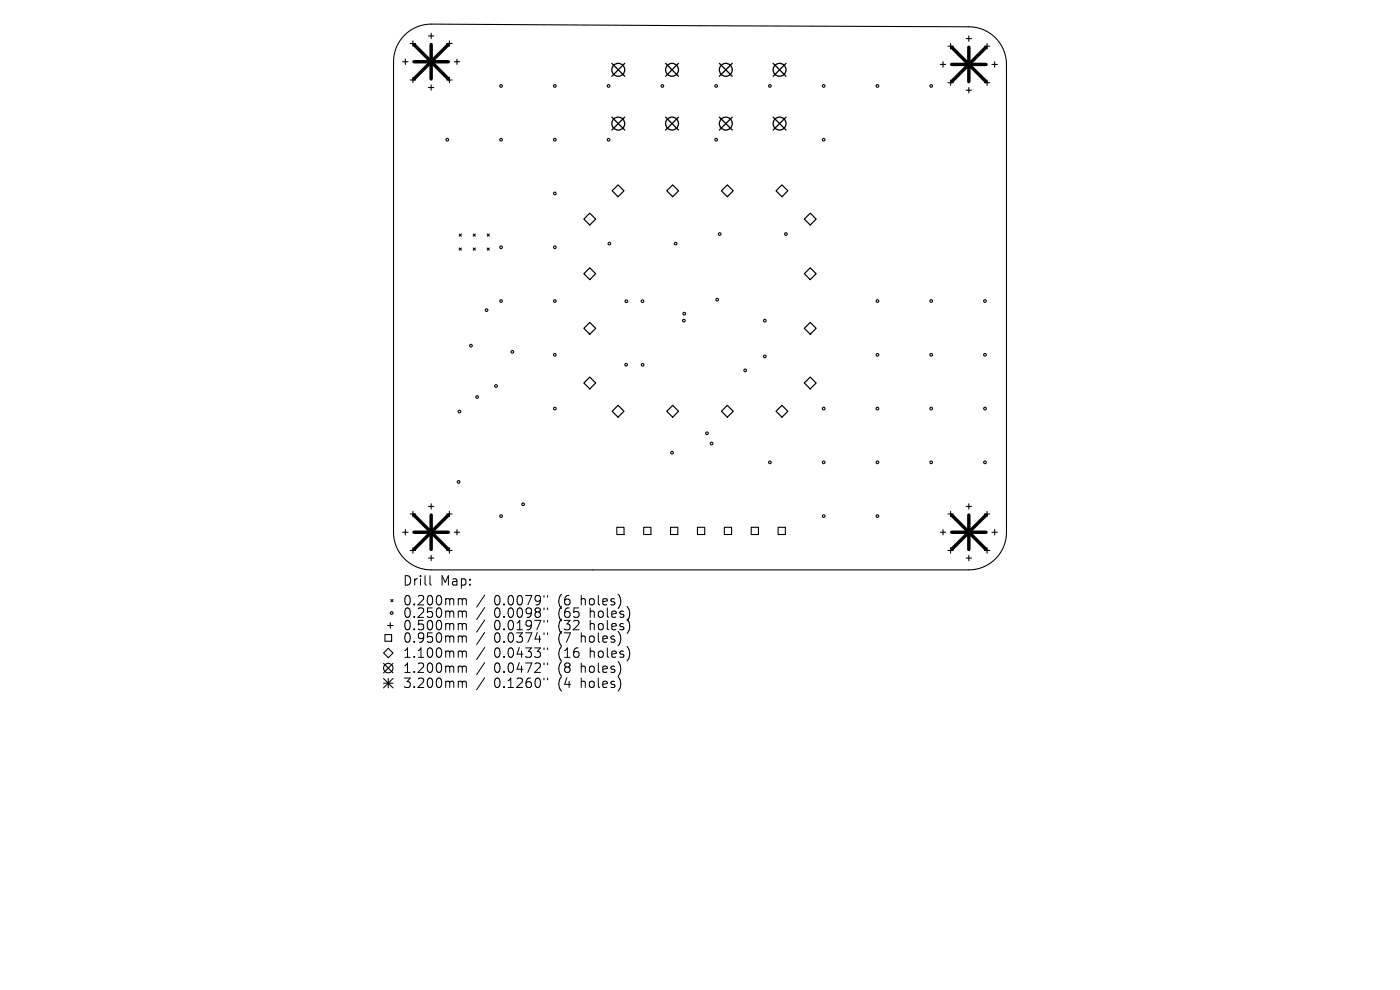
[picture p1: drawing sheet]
<svg xmlns="http://www.w3.org/2000/svg" width="297mm" height="210mm" viewBox="0 0 297 210" stroke-linecap="round" stroke-linejoin="round" font-family="sans-serif">
<defs><g id="words">
<g font-size="2.8">
<text x="85.4" y="124.5">Drill</text>
<text x="93.4" y="124.5">Map:</text>
<text x="85.4" y="128.7">0.200mm</text>
<text x="85.4" y="131.3">0.250mm</text>
<text x="104.8" y="128.7">0.0079&quot;</text>
<text x="104.8" y="131.3">0.0098&quot;</text>
<text x="118.5" y="128.7">(6</text>
<text x="118.5" y="131.3">(65</text>
<text x="123.5" y="128.7">holes)</text>
<text x="125.4" y="131.3">holes)</text>
<text x="85.4" y="134">0.500mm</text>
<text x="85.4" y="136.6">0.950mm</text>
<text x="104.8" y="134">0.0197&quot;</text>
<text x="104.8" y="136.6">0.0374&quot;</text>
<text x="118.5" y="134">(32</text>
<text x="118.5" y="136.6">(7</text>
<text x="123.5" y="136.6">holes)</text>
<text x="125.4" y="134">holes)</text>
<text x="85.4" y="139.8">1.100mm</text>
<text x="85.4" y="143">1.200mm</text>
<text x="104.8" y="139.8">0.0433&quot;</text>
<text x="104.8" y="143">0.0472&quot;</text>
<text x="118.5" y="139.8">(16</text>
<text x="118.5" y="143">(8</text>
<text x="123.5" y="143">holes)</text>
<text x="125.4" y="139.8">holes)</text>
<text x="85.4" y="146.2">3.200mm</text>
<text x="104.8" y="146.2">0.1260&quot;</text>
<text x="118.5" y="146.2">(4</text>
<text x="123.5" y="146.2">holes)</text>
</g>
</g></defs>
<g fill="none" stroke="#000" stroke-width=".23">
<path d="M85.4 13.1h1.2M85.8 7.5a8 8 0 0 1 5.7-2.4l114 .6a8 8 0 0 1 8 8v99.2a8 8 0 0 1-8 8h-114a8 8 0 0 1-8-8v-99.8a8 8 0 0 1 2.3-5.6zM86 12.5v1.2M87 9.2h1.2M87 17h1.2M87.6 8.7v1.1M87.6 16.4v1.1M90.9 7.6h1.1M90.9 18.6h1.1M91.5 7.1v1.1M91.5 18v1.1M94.8 9.2h1.1"/>
<path d="M94.8 17h1.1M95.3 8.7v1.1M95.3 16.4v1.1M96.4 13.1h1.1M96.9 12.5v1.2M199.5 13.7h1.1M200.1 13.1v1.1M201.1 9.8h1.1M201.1 17.5h1.1M201.7 9.2v1.2M201.7 17v1.1M205 8.2h1.1"/>
<path d="M205 19.1h1.1M205.5 7.6v1.2M205.5 18.6v1.1M208.8 9.8h1.2M208.8 17.5h1.2M209.4 9.2v1.2M209.4 17v1.1M210.4 13.7h1.2M211 13.1v1.1M97.4 49.6l.5 .5M97.4 52.6l.5 .5M97.9 49.6l-.5 .5"/>
<path d="M97.9 52.6l-.5 .5M100.4 52.6l.4 .5M100.4 49.6l.4 .5M100.8 49.6l-.4 .5M100.8 52.6l-.4 .5M103.4 52.6l.4 .5M103.4 49.6l.4 .5M103.8 49.6l-.4 .5M103.8 52.6l-.4 .5M85.4 112.9h1.2M86 112.3v1.2M87 109h1.2"/>
<path d="M87 116.8h1.2M87.6 108.5v1.1M87.6 116.2v1.1M90.9 107.4h1.1M90.9 118.4h1.1M91.5 106.9v1.1M91.5 117.8v1.2M94.8 109h1.1M94.8 116.8h1.1M95.3 108.5v1.1M95.3 116.2v1.1M96.4 112.9h1.1"/>
<path d="M96.9 112.3v1.2M130.9 111.9h1.5v1.5h-1.5zM136.6 111.9h1.5v1.5h-1.5zM142.3 111.9h1.5v1.5h-1.5zM148 111.9h1.5v1.5h-1.5zM153.7 111.9h1.5v1.5h-1.5zM159.4 111.9h1.5v1.5h-1.5zM165.1 111.9h1.5v1.5h-1.5zM199.5 112.9h1.1M200.1 112.3v1.2M201.1 109h1.1M201.1 116.8h1.1"/>
<path d="M201.7 108.5v1.1M201.7 116.2v1.1M205 107.4h1.1M205 118.4h1.1M205.5 106.9v1.1M205.5 117.8v1.2M208.8 109h1.2M208.8 116.8h1.2M209.4 108.5v1.1M209.4 116.2v1.1M210.4 112.9h1.2M211 112.3v1.2"/>
<path d="M81.7 134.6h1.4v1.4h-1.4zM82.2 132.7h1.2M82.4 137.5l1 1-1 1-1-1zM82.8 132.1v1.2M82.9 127.2l.5 .4M83.4 127.2l-.5 .4M81.4 140.7l2 2M81.4 143.9l2 2M81.4 144.9h2M82.4 143.9v2M83.4 140.7l-2 2M83.4 143.9l-2 2"/>
<circle cx="106.3" cy="18.2" r=".29"/>
<circle cx="117.7" cy="18.2" r=".29"/>
<circle cx="129.1" cy="18.2" r=".29"/>
<circle cx="140.5" cy="18.2" r=".29"/>
<circle cx="151.9" cy="18.2" r=".29"/>
<circle cx="163.3" cy="18.2" r=".29"/>
<circle cx="174.7" cy="18.2" r=".29"/>
<circle cx="186.1" cy="18.2" r=".29"/>
<circle cx="197.5" cy="18.2" r=".29"/>
<circle cx="94.9" cy="29.6" r=".29"/>
<circle cx="106.3" cy="29.6" r=".29"/>
<circle cx="117.7" cy="29.6" r=".29"/>
<circle cx="129.1" cy="29.6" r=".29"/>
<circle cx="151.9" cy="29.6" r=".29"/>
<circle cx="174.7" cy="29.6" r=".29"/>
<circle cx="106.3" cy="52.5" r=".29"/>
<circle cx="117.7" cy="52.5" r=".29"/>
<circle cx="117.7" cy="41" r=".29"/>
<circle cx="129.3" cy="51.7" r=".29"/>
<circle cx="143.3" cy="51.7" r=".29"/>
<circle cx="152.7" cy="49.6" r=".29"/>
<circle cx="166.7" cy="49.6" r=".29"/>
<circle cx="99.9" cy="73.3" r=".29"/>
<circle cx="103.2" cy="65.8" r=".29"/>
<circle cx="106.3" cy="63.9" r=".29"/>
<circle cx="108.7" cy="74.6" r=".29"/>
<circle cx="117.7" cy="75.3" r=".29"/>
<circle cx="117.7" cy="63.9" r=".29"/>
<circle cx="132.8" cy="77.4" r=".29"/>
<circle cx="132.9" cy="63.9" r=".29"/>
<circle cx="136.3" cy="63.9" r=".29"/>
<circle cx="136.3" cy="77.4" r=".29"/>
<circle cx="145.1" cy="68" r=".29"/>
<circle cx="145.2" cy="66.5" r=".29"/>
<circle cx="152.2" cy="63.6" r=".29"/>
<circle cx="158.1" cy="78.6" r=".29"/>
<circle cx="162.2" cy="68" r=".29"/>
<circle cx="162.2" cy="75.6" r=".29"/>
<circle cx="186.1" cy="75.3" r=".29"/>
<circle cx="186.1" cy="63.9" r=".29"/>
<circle cx="197.5" cy="75.3" r=".29"/>
<circle cx="197.5" cy="63.9" r=".29"/>
<circle cx="209" cy="75.3" r=".29"/>
<circle cx="209" cy="63.9" r=".29"/>
<circle cx="97.5" cy="87.3" r=".29"/>
<circle cx="101.2" cy="84.2" r=".29"/>
<circle cx="105.2" cy="81.9" r=".29"/>
<circle cx="117.7" cy="86.7" r=".29"/>
<circle cx="142.6" cy="96" r=".29"/>
<circle cx="150" cy="91.9" r=".29"/>
<circle cx="151" cy="94.1" r=".29"/>
<circle cx="163.3" cy="98.1" r=".29"/>
<circle cx="174.7" cy="98.1" r=".29"/>
<circle cx="174.7" cy="86.7" r=".29"/>
<circle cx="186.1" cy="98.1" r=".29"/>
<circle cx="186.1" cy="86.7" r=".29"/>
<circle cx="197.5" cy="98.1" r=".29"/>
<circle cx="197.5" cy="86.7" r=".29"/>
<circle cx="209" cy="98.1" r=".29"/>
<circle cx="209" cy="86.7" r=".29"/>
<circle cx="97.3" cy="102.2" r=".29"/>
<circle cx="106.3" cy="109.5" r=".29"/>
<circle cx="111" cy="107" r=".29"/>
<circle cx="174.7" cy="109.5" r=".29"/>
<circle cx="186.1" cy="109.5" r=".29"/>
<circle cx="83.1" cy="130" r=".29"/>
<circle cx="82.4" cy="141.7" r="1"/>
</g>
<g fill="none" stroke="#000" stroke-width=".25">
<path d="M131.1 39.2l1.3 1.3-1.3 1.2-1.2-1.2zM123.9 46.5l1.2-1.3 1.3 1.3-1.3 1.2zM123.9 58.1l1.2-1.3 1.3 1.3-1.3 1.2zM141.5 40.5l1.2-1.3 1.3 1.3-1.3 1.2zM153 40.5l1.3-1.3 1.3 1.3-1.3 1.2zM164.6 40.5l1.3-1.3 1.2 1.3-1.2 1.2zM171.9 45.2l1.2 1.3-1.2 1.2-1.3-1.2zM171.9 56.8l1.2 1.3-1.2 1.2-1.3-1.2zM123.9 69.7l1.2-1.3 1.3 1.3-1.3 1.2zM171.9 68.4l1.2 1.3-1.2 1.2-1.3-1.2zM171.9 80l1.2 1.2-1.2 1.3-1.3-1.3zM123.9 81.2l1.2-1.2 1.3 1.2-1.3 1.3z"/>
<path d="M131.1 86l1.3 1.2-1.3 1.3-1.2-1.3zM141.5 87.2l1.2-1.2 1.3 1.2-1.3 1.3zM153 87.2l1.3-1.2 1.3 1.2-1.3 1.3zM164.6 87.2l1.3-1.2 1.2 1.2-1.2 1.3z"/>
</g>
<g fill="none" stroke="#000" stroke-width=".27">
<path d="M129.8 13.4l2.7 2.8M132.5 13.4l-2.7 2.8M141.2 13.4l2.7 2.8M143.9 13.4l-2.7 2.8M152.6 13.4l2.7 2.8M155.3 13.4l-2.7 2.8M164 13.4l2.8 2.8M166.8 13.4l-2.8 2.8M129.8 24.8l2.7 2.8M132.5 24.8l-2.7 2.8M141.2 24.8l2.7 2.8M143.9 24.8l-2.7 2.8"/>
<path d="M152.6 24.8l2.7 2.8M155.3 24.8l-2.7 2.8M164 24.8l2.8 2.8M166.8 24.8l-2.8 2.8"/>
<circle cx="131.2" cy="14.8" r="1.37"/>
<circle cx="142.6" cy="14.8" r="1.37"/>
<circle cx="154" cy="14.8" r="1.37"/>
<circle cx="165.4" cy="14.8" r="1.37"/>
<circle cx="131.2" cy="26.2" r="1.37"/>
<circle cx="142.6" cy="26.2" r="1.37"/>
<circle cx="154" cy="26.2" r="1.37"/>
<circle cx="165.4" cy="26.2" r="1.37"/>
</g>
<g fill="none" stroke="#000" stroke-width=".73">
<path d="M87.8 9.4l7.3 7.3M87.8 13.1h7.3M91.5 9.4v7.3M95.1 9.4l-7.3 7.3M201.9 10l7.3 7.3M201.9 13.7h7.3M205.5 10v7.3M209.2 10l-7.3 7.3M87.8 109.3l7.3 7.3M87.8 112.9h7.3M91.5 109.3v7.3M95.1 109.3l-7.3 7.3"/>
<path d="M201.9 112.9h7.3M201.9 109.3l7.3 7.3M205.5 109.3v7.3M209.2 109.3l-7.3 7.3"/>
</g>
<g fill="none" stroke="#000" stroke-width=".21">
<path d="M91.2 122.1v1.7l.3 .3M97.5 127h.3l.3 .3M97.5 129.6h.3l.3 .3M97.5 132.3h.3l.3 .3M97.5 134.9h.3l.3 .3M97.5 138.1h.3l.3 .3M98.1 127.3l.3-.3 .4 .1 .1 1.2M98.1 127.3v1M98.1 129.9v1.1M98.1 132.6v1M98.1 135.2v1M98.1 138.4v1"/>
<path d="M98.1 129.9l.3-.3 .4 .1 .1 1.3M98.1 132.6l.3-.3 .4 .1 .1 1.2M98.1 135.2l.3-.3 .4 .1 .1 1.2M98.1 138.4l.3-.3 .4 .1 .1 1.2M102.8 126.2l-1.7 2.6M102.8 128.9l-1.7 2.5M102.8 131.5l-1.7 2.6M102.8 134.1l-1.7 2.6M102.8 137.3l-1.7 2.6M115.4 126.3v.4M115.4 129v.3M115.4 131.6v.4"/>
<path d="M115.4 134.2v.4M115.4 137.4v.4M116.2 126.3v.4M116.2 129v.3M116.2 131.6v.4M116.2 134.2v.4M116.2 137.4v.4M97.5 141.3h.3l.3 .3M97.5 144.5h.3l.3 .3M98.1 141.6v1M98.1 144.8v1M98.1 141.6l.3-.3 .4 .1 .1 1.2"/>
<path d="M98.1 144.8l.3-.3 .4 .1 .1 1.2M102.8 140.5l-1.7 2.6M102.8 143.7l-1.7 2.6M115.4 140.6v.4M115.4 143.8v.4M116.2 140.6v.4M116.2 143.8v.4"/>
</g>
<use href="#words"/>
</svg>
